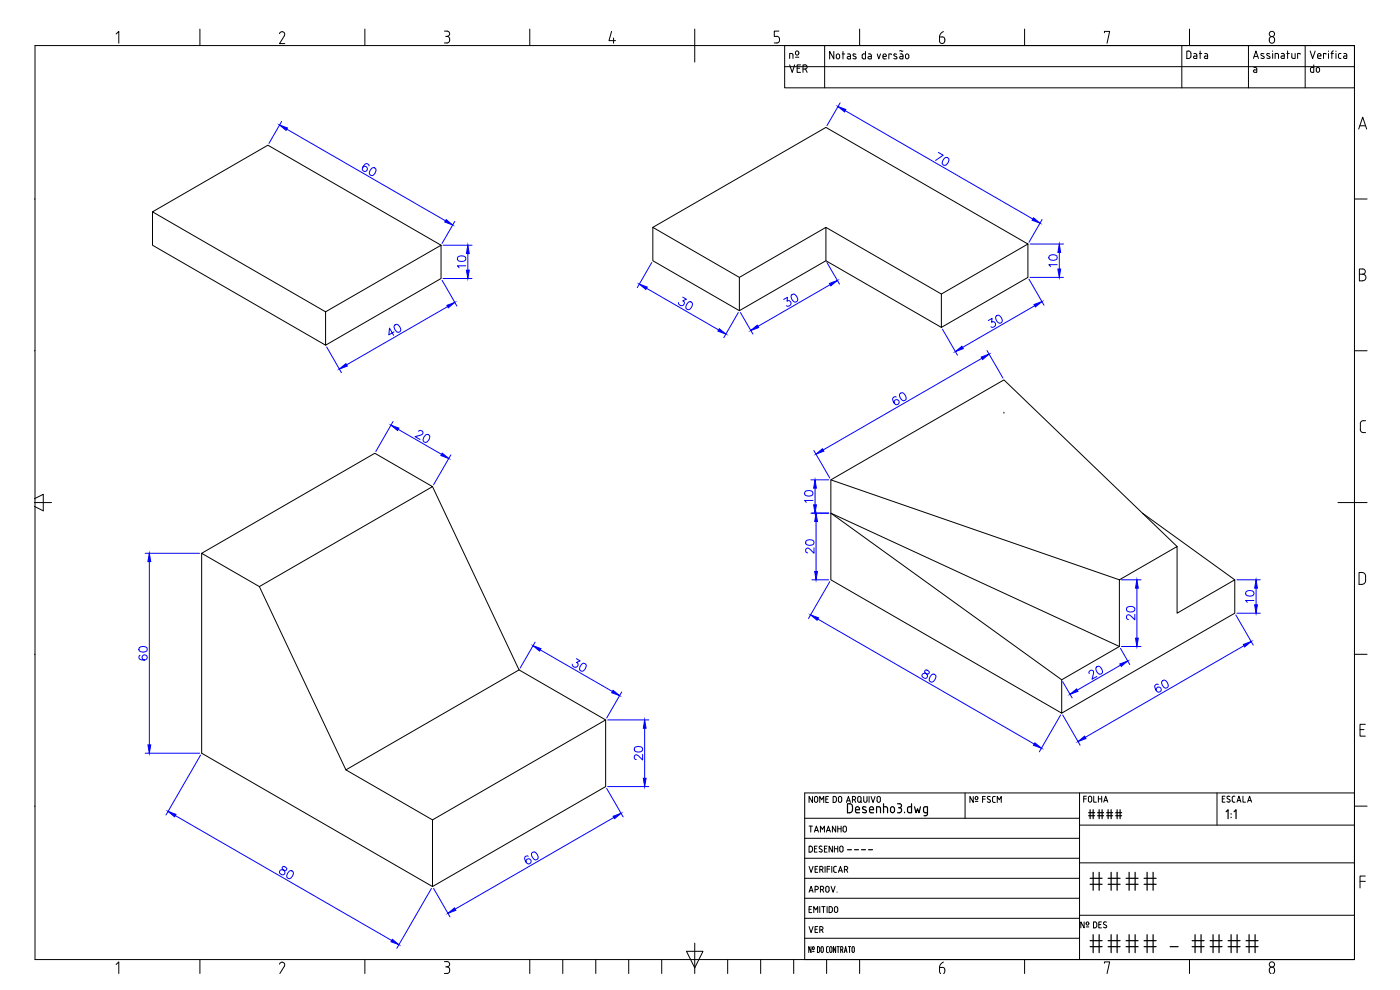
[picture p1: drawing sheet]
<svg xmlns="http://www.w3.org/2000/svg" width="420mm" height="297mm" viewBox="0 0 420 297" stroke-linecap="round" stroke-linejoin="round" font-family="sans-serif">
<defs><g id="words">
<g font-size="9.7">
<text x="326.3" y="268.5">####</text>
<text x="326.3" y="287.2">#### - ####</text>
</g>
<g font-size="7.5" fill="#00f">
<text x="279.8" y="50.8">70</text>
<text x="202.8" y="94.2">30</text>
<text x="267.1" y="122.8">60</text>
<text x="275.9" y="206">80</text>
<text x="326" y="205">20</text>
<text x="82.9" y="264.9">80</text>
</g>
<g font-size="7.1" fill="#00f">
<text x="107.9" y="54">60</text>
<text x="234.2" y="93.1">30</text>
<text x="115.7" y="102">40</text>
<text x="295.6" y="99.5">30</text>
<text x="123.8" y="134.1">20</text>
<text x="170.7" y="202.5">30</text>
<text x="345.7" y="208.8">60</text>
<text x="156.6" y="260.3">60</text>
</g>
<text font-size="6.2" x="326" y="246.9">####</text>
<g font-size="5.7" fill="#00f">
<text x="141.1" y="81.5" transform="rotate(-90 141.1 81.5)">10</text>
<text x="318.6" y="81.1" transform="rotate(-90 318.6 81.1)">10</text>
<text x="245.2" y="152" transform="rotate(-90 245.2 152)">10</text>
<text x="245.5" y="167.2" transform="rotate(-90 245.5 167.2)">20</text>
<text x="377.5" y="182" transform="rotate(-90 377.5 182)">10</text>
<text x="341.8" y="187.3" transform="rotate(-90 341.8 187.3)">20</text>
<text x="45.5" y="199.3" transform="rotate(-90 45.5 199.3)">60</text>
<text x="194" y="229.3" transform="rotate(-90 194 229.3)">20</text>
</g>
<text font-size="5.3" x="355.2" y="18.7">Data</text>
<g font-size="4.9">
<text x="324.2" y="242">FOLHA</text>
<text x="242" y="250.8">TAMANHO</text>
<text x="242" y="268.8">APROV.</text>
<text x="242" y="281.2">VER</text>
</g>
<text font-size="2.6" x="253.3" y="256.1">----</text>
</g></defs>
<!-- layer: Bloco da legenda -->
<g fill="none" stroke="#000" stroke-width=".3">
<path d="M10.5 13.7h396v274.2h-396zM34.8 10.2l.9-.8v3.6M60 8.7v5M84.7 9.5l.7 .4-.1 .8M84.7 9.5l-.5 .2-.3 .4M85.4 10.7l-1.5 2.4h1.6M109.5 8.7v5M133.4 9.3h.8a.83 .83 0 0 1 .7 1.1 .83 .83 0 0 1-1.1 .5M134.2 10.9a1.01 1.01 0 0 1 .8 1 1.01 1.01 0 0 1-.8 1h-.8M159 8.7v5M183.5 9.4l-.7 2.8h1.9M184.1 11.4v1.6"/>
<path d="M208.5 8.7v9.9M232.4 12.9h.8M233.1 10.9a1.02 1.02 0 0 1 .9 1 1.02 1.02 0 0 1-.9 1M233.8 9.3h-1.4v1.6h.8M235.5 13.7v12.7h171M237 17.5v-1.5l.9 .3 .1 1.2M237 19.5l.8 2.2 .7-2.2M238.7 17.2h1M238.8 15.5a.55 .55 0 0 1 .8 0 .55 .55 0 0 1 0 .8 .55 .55 0 0 1-.8 0zM240.2 19.5h-1v2.2h1M241.6 19.5a.62 .62 0 0 1 .6 .6 .62 .62 0 0 1-.6 .6h-.6M241.6 19.5h-.6v2.2"/>
<path d="M247.5 13.7v12.7M250.2 15.4v2.3l-1.2-2.3v2.3M252 16.7a.5 .5 0 0 0-.5-.5 .5 .5 0 0 0-.5 .5v.5a.5 .5 0 0 0 .5 .5 .5 .5 0 0 0 .5-.5M252 16.7v.5M252.7 16.2h.8M253 15.4v2.3M254.4 16.2h.6l.2 .4v1.1l-.8-.1-.2-.3 .2-.3 .8-.1M256.8 16.3l-.5-.1-.3 .2 .1 .3 .8 .5v.4l-.9-.1M258 8.7v5M259.2 16.2l-.4 .2-.1 .8 .5 .5M259.2 16.2h.5M259.7 15.4v2.3h-.5"/>
<path d="M260.6 16.2h.7l.2 .4v1.1l-.8-.1-.2-.3 .2-.3 .8-.1M263.3 16.2l.4 1.5 .6-1.5M265 16.9h1a.52 .52 0 0 0-.4-.7 .52 .52 0 0 0-.6 .5l.2 .9 .8 .1M267.5 16.4v-.2h-.8v1.5M269.1 16.3l-.6-.1-.3 .2 .2 .3 .8 .5-.1 .4-.9-.1M270.1 16.2h.7l.2 .4v1.1h-.6M270.4 16.9l-.4 .4 .4 .4M270.4 16.9h.6M271 15.3h-1M272 16.2a.5 .5 0 0 1 .7 .5v.5a.5 .5 0 0 1-.5 .5 .5 .5 0 0 1-.5-.5zM281.9 12.3a.79 .79 0 0 0 .8 .8 .79 .79 0 0 0 .8-.8M282 11.1l1.3 .2 .3 1"/>
<path d="M282 11.1v1.2M283.1 9.5l-.9 .8-.2 .8M307.5 8.7v5M331.5 9.8v-.4h1.5l-.8 3.6M354.7 13.7v12.7M357 8.7v5M374.7 13.7v12.7M376.2 17.5l.7-2.2 .8 2.2M376.4 16.9h1.1M379.3 16.2l-.6-.2-.3 .3 .2 .3 .8 .5-.1 .4-.9-.1M381 16.2l-.5-.2-.3 .2 .1 .4 .8 .5v.4l-.9-.1M381.2 11.2a.9 .9 0 0 1 1.3 .8 .9 .9 0 0 1-1.3 .7l-.3-.9z"/>
<path d="M381.9 15.3v.1M381.9 16v1.5M382.7 17.5v-1.5l.9 .2 .1 1.3M384.6 16l.6 .1 .2 .4v1h-.8l-.2-.3 .2-.4h.8M386.2 16h.7M386.4 15.3v2.2M387.7 16v1.3l1 .2v-1.5M390.2 16.3v-.3h-.8v1.5M391.7 13.7v12.7M393.2 15.3l.7 2.2 .8-2.2M394.3 19.5v2.2l-.8-.1-.2-.3M395.4 16.6l.2 .9h.8"/>
<path d="M395.4 16.5a.5 .5 0 0 1 .5-.5 .5 .5 0 0 1 .5 .5M396.4 16.6v.2h-1M397.9 16.3v-.3h-.7v1.5M398.7 15.3v.1M398.7 16v1.5M399.4 16h.8M400.2 15.3l-.5 .5v1.7M400.9 15.3v.1M400.9 16v1.5M402.4 16l-.5 .1-.2 .4v.8l.7 .2M403.3 16l.7 .1 .2 .4v1h-.8l-.2-.3 .2-.4h.8M235.5 20h171"/>
<path d="M239.2 20.5h.8M241.7 20.7l.5 1M376.3 20.2l.8 .2 .1 1.3-1-.2v-.4l.3-.1M376.5 21h.7M394.3 20.2l-1 .2v.9M395.1 20.5a.5 .5 0 0 1 .5-.3 .5 .5 0 0 1 .4 .5v.5a.49 .49 0 0 1-.5 .5 .49 .49 0 0 1-.5-.5zM407.8 38.7l1.2-3.5 1.2 3.5M408.1 37.7h1.7M10.3 59.7h.2M406.5 59.7h3.8M408 82.3h1M409 80.7a.79 .79 0 0 1 .8 .8 .79 .79 0 0 1-.8 .8"/>
<path d="M409 80.7h-1v3.6l1-.1a.98 .98 0 0 0 .9-.9 .98 .98 0 0 0-.9-1M10.3 105.2h.2M406.5 105.2h3.8M301.3 124h.1M408.2 128.9a.9 .9 0 0 0 .9 .9h.7M408.3 127.1v1.8M409.1 126.2a.9 .9 0 0 0-.9 .9M409.2 126.2h.6M10.3 149.6l2.7-1.3v5l-2.7-1.4M10.3 150.8h5.2M129.8 146l26 55M249.4 144l86.5 30"/>
<path d="M342.9 154l27.7 20M401.5 150.8h8.8M60.5 166l52-30 17.3 10-52 30M335.9 174l17.4-10v20l17.3-10v10l-52 30v-10l17.3-10zM353.3 164l-52-50-51.9 30v10l86.5 40M407.9 171.8a1.52 1.52 0 0 1 1.9 .7v1.7l-.2 .7a1.69 1.69 0 0 1-1.7 .4zM10.3 196.3h.2M406.5 196.3h3.8M155.8 201l26 15v20l-52 30v-20M155.8 201l-52 30 26 15 52-30M318.6 204l-69.2-50v20l69.2 40M408.2 218.9h1.1"/>
<path d="M409.8 217.3h-1.6v3.6h1.6M103.8 231l-26-55-17.3-10v60l69.3 40M243.8 239v1.8l-1-1.8v1.8M244.4 239.4a.5 .5 0 0 1 .5-.4 .5 .5 0 0 1 .5 .4M244.4 239.5v.8a.5 .5 0 0 0 .5 .4 .5 .5 0 0 0 .5-.4v-.8M247.8 239.8h.6M248.6 239h-.8v1.8h.8M251 239.5l-.3-.5h-.7v1.8l.7-.1 .3-.5M251 239.5v.7M251.6 239.5v.8a.5 .5 0 0 0 .5 .4 .5 .5 0 0 0 .5-.4v-.8M251.6 239.4a.5 .5 0 0 1 .5-.4 .5 .5 0 0 1 .5 .4M255.8 240l.5-.1a.49 .49 0 0 0 .5-.4 .49 .49 0 0 0-.5-.5h-.5v1.8"/>
<path d="M256.4 240l.4 .8M257.4 239.4a.5 .5 0 0 1 .5-.4 .5 .5 0 0 1 .5 .4M257.4 239.5v.8a.5 .5 0 0 0 .5 .4 .5 .5 0 0 0 .5-.4v-.8M259.2 239v1.3a.5 .5 0 0 0 .5 .4 .5 .5 0 0 0 .5-.4v-1.3M260.8 239v1.8M261.4 239l.6 1.8 .6-1.8M263.2 239.4a.5 .5 0 0 1 .5-.4 .5 .5 0 0 1 .5 .4M263.2 239.5v.8a.5 .5 0 0 0 .5 .4 .5 .5 0 0 0 .5-.4v-.8M289.6 237.9v7.6M292.1 239v1.8l-1-1.8v1.8M293.5 239.3l-.1-.2a.42 .42 0 0 0-.6 0 .42 .42 0 0 0 0 .7 .42 .42 0 0 0 .7-.2M293.5 239.4v.2"/>
<path d="M294.9 239.8h.8M295.7 239h-.8v1.8M297.2 239.1a.46 .46 0 0 0-.7-.1 .46 .46 0 0 0 0 .7l.6 .3a.49 .49 0 0 1-.1 .8 .49 .49 0 0 1-.7-.3M298.7 239l-.8 .2v1.1l.2 .4 .6 .1M324 237.9v50M365.2 237.9v9.7M366.8 239.7h.6M367.6 238.9h-.8v1.8h.8M369.1 239a.46 .46 0 0 0-.7-.1 .46 .46 0 0 0 0 .7l.8 .6-.4 .5M370.6 238.9h-.6l-.2 .5 .1 1.1 .7 .2M373 238.9v1.8h.8M406.5 237.9h-165v50"/>
<path d="M10.3 241.9h.2M241.5 257.5h82.5M241.5 251.5h82.5M241.5 245.5h82.5M242.8 259.9l.6 1.8 .6-1.8M243.3 255.7l.4-.3a1.21 1.21 0 0 0-.2-1.5h-.7v1.8h.5M244.4 254.7h.6M245.2 253.9h-.8v1.8h.8M245.4 259.9h-.8v1.8h.8M246 240.8v-1.8l.6 1 .6-1v1.8M246.2 253.9l.5 .1M246.2 253.9l-.4 .4 .8 .6"/>
<path d="M246.5 259.9a.5 .5 0 0 1 .5 .5 .5 .5 0 0 1-.5 .5M246.5 259.9h-.5v1.8M246.6 254.9a.48 .48 0 0 1 0 .8 .48 .48 0 0 1-.8-.2M247.4 254.7h.6M247.6 259.9v1.8M248.2 253.9h-.8v1.8h.8M249 259.9h-.8v1.8M249.6 259.9v1.8M249.8 253.9v1.8l-1-1.8v1.8M250.4 253.9v1.8M250.4 254.7h1M250.7 259.9l-.5 .5"/>
<path d="M250.7 259.9h.3M251.4 253.9v1.8M253 254.3a.5 .5 0 0 0-.5-.4 .5 .5 0 0 0-.5 .4v.9a.5 .5 0 0 0 .5 .5 .5 .5 0 0 0 .5-.5M254 240.8l.6-1.8 .6 1.8M254.2 240.3h.8M258.1 240.4l.5 .4M292.7 240.5h.8M299.3 240.8v-1.8l.6 1 .6-1v1.8M324 258.9h82.5M324 247.6h82.5M368.2 240.5l.6 .2M371.2 240.7l.6-1.8 .6 1.8"/>
<path d="M371.4 240.2h.8M374.4 240.7l.6-1.8 .6 1.8M374.6 240.2h.8M406.5 241.9h3.8M241.5 275.5h82.5M241.5 269.5h82.5M241.5 263.5h82.5M242.8 272.8h.6M243.6 272h-.8v1.8h.8M244.2 273.8v-1.8l.6 1 .6-1v1.8M244.6 260.8h.6M246 272v1.8"/>
<path d="M246 260.9h.5M246.6 272h1M246.6 260.9l.4 .8M247.1 272v1.8M248.2 272v1.8M248.2 260.8h.8M249.8 272.6l-.3-.5-.7-.1v1.8l.7-.1 .3-.4M249.8 272.6v.7M250.2 260.4l.1 1.1 .7 .2M250.5 272.3a.5 .5 0 0 1 .5-.3 .5 .5 0 0 1 .4 .5v.8a.5 .5 0 0 1-.5 .5 .5 .5 0 0 1-.5-.5zM251.6 261.7l.6-1.8 .6 1.8M251.8 261.3h.9"/>
<path d="M253.4 260.9h.5a.5 .5 0 0 0 .5-.4 .5 .5 0 0 0-.5-.6h-.5v1.8M254 260.9l.4 .8M324 274.6h82.5M408.2 264.4h1.6M409.8 262.8h-1.6v3.6M34.8 289.4l.9-.8v3.5M60 287.9v4.2M84.7 288.7l.7 .4-.1 .8M84.7 288.7l-.5 .2-.3 .4M85.4 289.9l-1.4 2.2M109.5 287.9v4.2M133.4 288.5h.8"/>
<path d="M133.8 290.1h.4M134.2 288.5a.79 .79 0 0 1 .7 .8 .79 .79 0 0 1-.7 .8M134.2 290.1a1.01 1.01 0 0 1 .8 1 1.01 1.01 0 0 1-.8 1h-.8M159 287.9v4.2M168.9 287.9v4.2M178.8 287.9v4.2M188.7 287.9v4.2M198.6 287.9v4.2M206 285.4h5l-2.5 5zM208.5 283v9.1M218.4 287.9v4.2M228.3 287.9v4.2"/>
<path d="M238.2 287.9v4.2M241.5 281.5h82.5M243.4 284v1.8l-.7-1.8v1.8M243.8 285.5h.6M244 284.1a.43 .43 0 0 1 .4 .4 .43 .43 0 0 1-.4 .4zM245.3 284a.52 .52 0 0 1 .7 .6v.7a.51 .51 0 0 1-.7 .5zM246.4 285.3l.3 .5 .4-.5M247.1 284.5l-.2-.4h-.3l-.2 1.2M247.1 284.5v.8M248.1 287.9v4.2M248.6 284l-.5 .2-.1 1.2 .2 .4h.4M249 285.3l.3 .5 .4-.5"/>
<path d="M249 285.3v-1.1l.3-.2 .3 .2 .1 1.1M250.8 284v1.8l-.7-1.8v1.8M251.2 284h.7M251.5 284v1.8M252.3 285h.3M252.6 285l.3-.3v-.5l-.6-.2v1.8M252.7 285l.3 .8M253.4 285.8l.4-1.8 .4 1.8M253.5 285.3h.6M254.6 284h.7M255 284v1.8M255.7 285.3v-1.1l.3-.2 .4 .2v1.1"/>
<path d="M255.7 285.3l.3 .5 .4-.5M258 287.9v4.2M282 290.3v1.4l.3 .4M282 290.3h.8M282.8 290.2a1.02 1.02 0 0 1 .8 .8 1.02 1.02 0 0 1-.4 1.1M283.1 288.7l-.9 .8-.2 .8M307.5 287.9v4.2M331.5 289v-.4h1.5l-.8 3.5M357 287.9v4.2M381.5 292.1a.92 .92 0 0 1-.5-1.4 .92 .92 0 0 1 1.4 0l.1 .9-.5 .5"/>
<circle cx="381.7" cy="10.2" r=".79"/>
<circle cx="381.7" cy="289.4" r=".79"/>
</g>
<g fill="none" stroke="#000" stroke-width=".36">
<path d="M254.3 241.2h.7a.85 .85 0 0 1 .8 .8v1a.81 .81 0 0 1-.8 .8l-.7 .1zM256.8 243h1.1a.62 .62 0 0 0-.4-.9 .62 .62 0 0 0-.7 .6v.9l1.1 .3M259.9 242.2a.55 .55 0 0 0-.7-.2 .55 .55 0 0 0-.3 .6l.9 .5 .2 .5-.3 .2-.9-.1M260.9 243h1.3a.63 .63 0 0 0-.5-.9 .63 .63 0 0 0-.8 .6l.3 1.1 1 .1M263.1 243.9v-1.8l1.1 .2 .1 1.6M265.2 242.1l.6-.1 .5 .3 .1 1.6M265.2 241.2v2.7M267.4 242.2l.4-.2 .5 .2 .1 1a.59 .59 0 0 1-.5 .6 .59 .59 0 0 1-.6-.6zM269.4 241.2l.6-.1a.6 .6 0 0 1 .6 .6 .6 .6 0 0 1-.6 .6M269.6 242.4h.4M270 242.3a.77 .77 0 0 1 .6 .8 .77 .77 0 0 1-.6 .7l-.6 .1M271.5 243.7v.2"/>
<path d="M273.6 241.2v2.7l-1-.1a1.33 1.33 0 0 1-.2-1.5l.5-.3 .7 .1M274.5 242.1l.4 1.8 .5-1.2 .4 1.2 .5-1.8M278.3 243.9l-1.1-.3a1.33 1.33 0 0 1 .2-1.5h.9v2.1l-.2 .5-.8 .1M368 243.5l.6-.5v2.6M369.5 244.1v.2M369.5 245.2v.1M370.4 243.5l.6-.5v2.6"/>
</g>
<!-- layer: 0 -->
<path d="M45.8 63.6v10l51.9 30M132.4 73.6v10l-34.7 20v-10l34.7-20-52-30-34.6 20 51.9 30M195.9 68.2l52-30 60.6 35v10l-26 15v-10l26-15M195.9 68.2v10l26 15 26-15 34.6 20M195.9 68.2l26 15v10M247.9 78.2v-10l-26 15M247.9 68.2l34.6 20" fill="none" stroke="#000" stroke-width=".3"/>
<!-- layer: cor -->
<g fill="none" stroke="#00f" stroke-width=".3">
<path d="M84.5 36.4l-3.8 6.6M86.1 38.8l47.6 27.5M252.1 30.9l-3.9 6.8M253.7 33.2l56.3 32.5M133 73.6h8.7M136.5 66.4l-3.8 6.6M195.6 78.8l-4.4 7.5M248.2 78.8l3.7 6.4M309.1 73.2h10.1M312.7 65.9l-3.9 6.8M132.7 84.1l4.4 7.7M133 83.6h8.7"/>
<path d="M134.3 92l-30.3 17.5M194 86.5l21.7 12.5M221.6 93.8l-4.4 7.5M222.2 93.8l3.8 6.4M249.1 85.4l-21.6 12.5M282.8 98.8l4.5 7.8M308.8 83.8l4.5 7.8M309.1 83.2h10.1M310.5 91.7l-21.6 12.5M98 104.1l4.5 7.7M294.7 107.5l-47.7 27.5M296.2 105.2l4.8 8.2"/>
<path d="M118 126.5l-5.2 9M119.5 128.8l13 7.5M135.3 136.5l-5.2 9M244.2 135.2l4.8 8.2M243.4 154h5.3M243.4 144h5.3M244.9 156.5v15M43.6 166h16.3M44.8 168.5v55M243.7 174h5M249 174.5l-6.4 11.1M336.6 174h5.8"/>
<path d="M341.2 176.5v15M371.2 174h7M160.6 192.7l-4.5 7.8M162.1 195l21.7 12.5M245.4 185.7l65 37.5M336.3 194.5l2.8 4.9M336.3 199.6l-13 7.5M336.6 194h5.8M370.9 184.5l5.2 9.1M373.3 193.7l-47.6 27.5M182.4 216h12.3M186.6 207.6l-4.5 7.9"/>
<path d="M193.5 218.5v15M318.3 214.5l-6.4 11.1M318.9 214.5l5.3 9.1M318.9 204.5l2.9 4.9M43.6 226h16.3M60.2 226.5l-10.4 18M182.1 236.5l4.9 8.6M182.4 236h12.3M52.6 244.7l65 37.5M184.2 245.3l-47.6 27.5M129.5 266.6l-10.4 17.9M130.1 266.6l5 8.5"/>
</g>
<g fill="#00f" stroke="#00f" stroke-width=".3">
<path d="M133.9 65.9l2 1.6-2.4-.9z"/>
<path d="M83.9 37.5l2.4 .9-.4 .7z"/>
<path d="M101.9 110.7l1.9-1.6 .4 .7z"/>
<path d="M134.1 91.6l2.4-.9-2 1.7z"/>
<path d="M140 81.1h.8l-.4 2.5z"/>
<path d="M140.4 73.6l.4 2.5h-.8z"/>
<path d="M310.2 65.3l1.9 1.7-2.4-.9z"/>
<path d="M251.5 32l2.4 .9-.4 .7z"/>
<path d="M317.5 80.7h.8l-.4 2.5z"/>
<path d="M317.9 73.2l.4 2.5h-.8z"/>
<path d="M286.7 105.5l2-1.6 .4 .7z"/>
<path d="M310.3 91.4l2.4-.9-2 1.6z"/>
<path d="M215.9 98.6l2 1.6-2.4-.8z"/>
<path d="M191.9 85.2l2.3 .9-.4 .7z"/>
<path d="M248.9 85l2.4-.8-1.9 1.6z"/>
<path d="M225.3 99.2l2-1.6 .4 .7z"/>
<path d="M134.4 274l2-1.6 .4 .7z"/>
<path d="M184 244.9l2.4-.9-2 1.6z"/>
<path d="M193.1 233.5h.8l-.4 2.5z"/>
<path d="M193.5 216l.4 2.5h-.8z"/>
<path d="M184 207.1l2 1.6-2.4-.9z"/>
<path d="M160 193.7l2.4 .9-.5 .7z"/>
<path d="M117.4 127.6l2.3 .9-.4 .7z"/>
<path d="M132.7 136l2 1.6-2.4-.9z"/>
<path d="M44.4 223.5h.8l-.4 2.5z"/>
<path d="M44.8 166l.4 2.5h-.8z"/>
<path d="M117.8 281.8l1.9 1.6-2.3-.8z"/>
<path d="M50.4 243.5l2.4 .8-.4 .8z"/>
<path d="M323.5 222.5l2-1.6 .4 .7z"/>
<path d="M373.1 193.4l2.4-.9-2 1.6z"/>
<path d="M310.6 222.9l2 1.6-2.4-.9z"/>
<path d="M243.3 184.5l2.3 .9-.4 .7z"/>
<path d="M244.5 171.5h.8l-.4 2.5z"/>
<path d="M244.9 154l.4 2.5h-.8z"/>
<path d="M244.6 144l.4 2.5h-.8z"/>
<path d="M244.9 136.2l1.9-1.6 .5 .8z"/>
<path d="M294.5 107.1l2.3-.8-1.9 1.6z"/>
<path d="M321.1 208.3l2-1.6 .4 .7z"/>
<path d="M336.1 199.2l2.3-.9-1.9 1.6z"/>
<path d="M340.8 191.5h.8l-.4 2.5z"/>
<path d="M341.2 174l.4 2.5h-.8z"/>
<path d="M377 174l.4 2.5h-.9z"/>
</g>
<use href="#words"/>
</svg>
